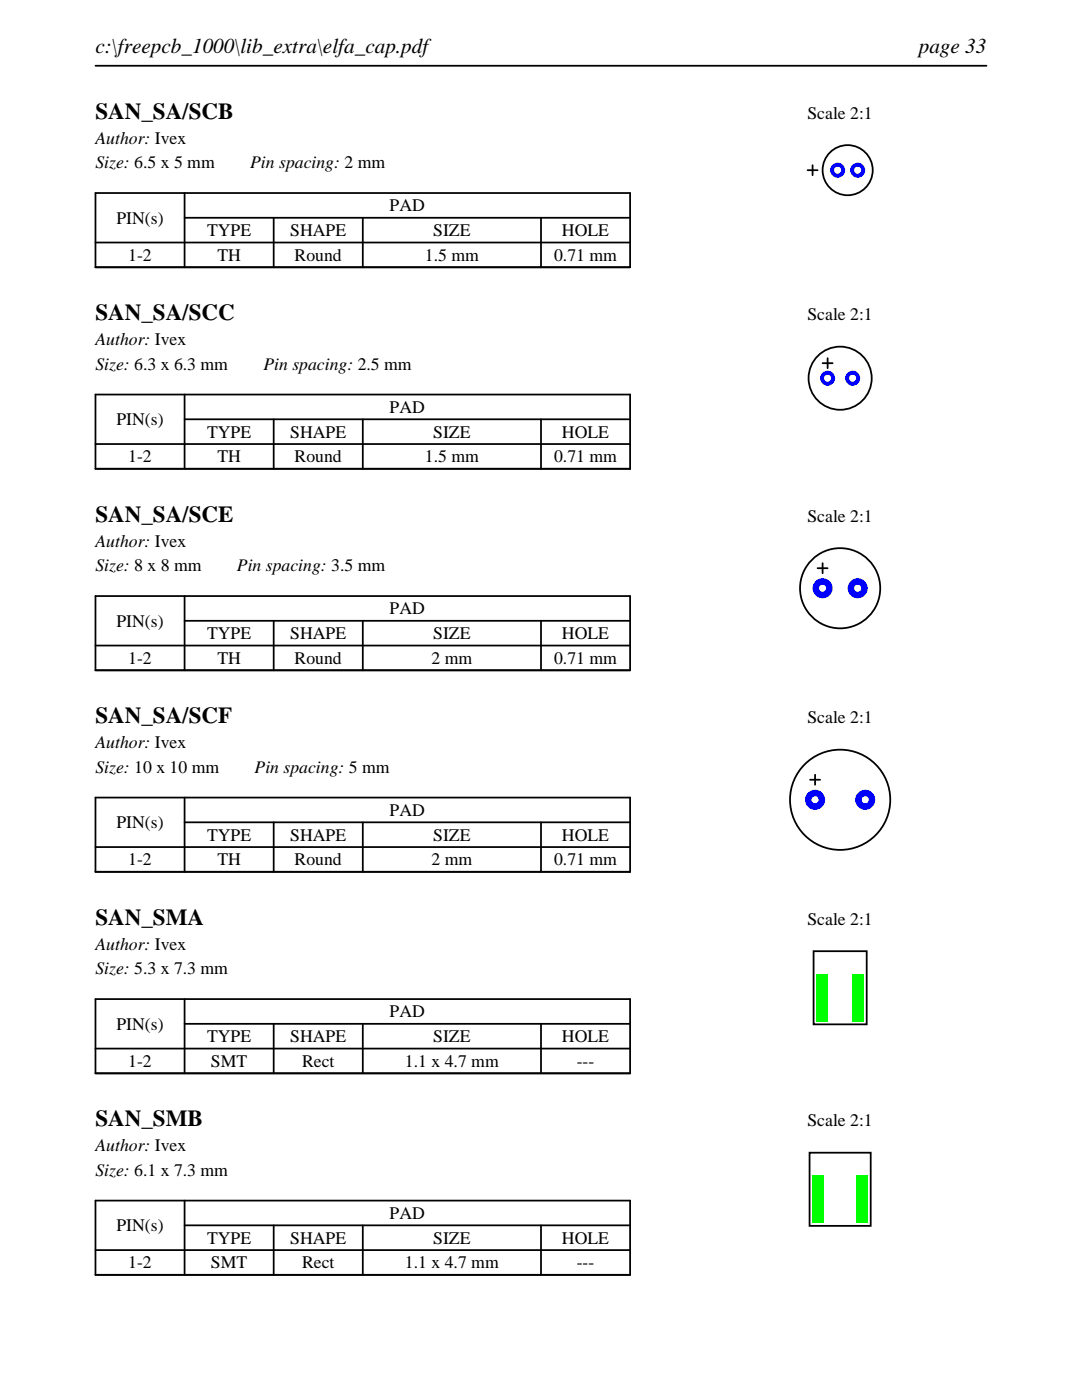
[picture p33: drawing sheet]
<svg xmlns="http://www.w3.org/2000/svg" width="216mm" height="279mm" viewBox="0 0 216 279" stroke-linecap="round" stroke-linejoin="round" font-family="sans-serif">
<defs><g id="words">
<g font-size="4.6">
<text x="19" y="23.7">SAN_SA/SCB</text>
<text x="19" y="63.9">SAN_SA/SCC</text>
<text x="19" y="104.1">SAN_SA/SCE</text>
<text x="19" y="144.4">SAN_SA/SCF</text>
<text x="19" y="184.6">SAN_SMA</text>
<text x="19" y="224.8">SAN_SMB</text>
</g>
<g font-size="4.2">
<text x="19" y="10.6">c:\freepcb_1000\lib_extra\elfa_cap.pdf</text>
<text x="183.3" y="10.6">page 33</text>
</g>
<g font-size="3.5">
<text x="161.1" y="23.7">Scale 2:1</text>
<text x="19" y="28.6">Author: Ivex</text>
<text x="19" y="33.6">Size: 6.5 x 5 mm</text>
<text x="49.9" y="33.6">Pin spacing: 2 mm</text>
<text x="23.2" y="44.6">PIN(s)</text>
<text x="41.3" y="47.1">TYPE</text>
<text x="57.9" y="47.1">SHAPE</text>
<text x="77.8" y="42.2">PAD</text>
<text x="86.4" y="47.1">SIZE</text>
<text x="112.1" y="47.1">HOLE</text>
<text x="25.6" y="52.1">1-2</text>
<text x="43.4" y="52.1">TH</text>
<text x="58.8" y="52.1">Round</text>
<text x="84.8" y="52.1">1.5 mm</text>
<text x="110.6" y="52.1">0.71 mm</text>
<text x="161.1" y="63.9">Scale 2:1</text>
<text x="19" y="68.9">Author: Ivex</text>
<text x="19" y="73.8">Size: 6.3 x 6.3 mm</text>
<text x="52.6" y="73.8">Pin spacing: 2.5 mm</text>
<text x="77.8" y="82.4">PAD</text>
<text x="23.2" y="84.8">PIN(s)</text>
<text x="41.3" y="87.3">TYPE</text>
<text x="57.9" y="87.3">SHAPE</text>
<text x="86.4" y="87.3">SIZE</text>
<text x="112.1" y="87.3">HOLE</text>
<text x="25.6" y="92.3">1-2</text>
<text x="43.4" y="92.3">TH</text>
<text x="58.8" y="92.3">Round</text>
<text x="84.8" y="92.3">1.5 mm</text>
<text x="110.6" y="92.3">0.71 mm</text>
<text x="161.1" y="104.1">Scale 2:1</text>
<text x="19" y="109.1">Author: Ivex</text>
<text x="19" y="114">Size: 8 x 8 mm</text>
<text x="47.3" y="114">Pin spacing: 3.5 mm</text>
<text x="23.2" y="125.1">PIN(s)</text>
<text x="77.8" y="122.6">PAD</text>
<text x="41.3" y="127.6">TYPE</text>
<text x="57.9" y="127.6">SHAPE</text>
<text x="86.4" y="127.6">SIZE</text>
<text x="112.1" y="127.6">HOLE</text>
<text x="25.6" y="132.5">1-2</text>
<text x="43.4" y="132.5">TH</text>
<text x="58.8" y="132.5">Round</text>
<text x="86.1" y="132.5">2 mm</text>
<text x="110.6" y="132.5">0.71 mm</text>
<text x="19" y="149.3">Author: Ivex</text>
<text x="161.1" y="144.4">Scale 2:1</text>
<text x="19" y="154.2">Size: 10 x 10 mm</text>
<text x="50.8" y="154.2">Pin spacing: 5 mm</text>
<text x="23.2" y="165.3">PIN(s)</text>
<text x="41.3" y="167.8">TYPE</text>
<text x="57.9" y="167.8">SHAPE</text>
<text x="77.8" y="162.8">PAD</text>
<text x="86.4" y="167.8">SIZE</text>
<text x="112.1" y="167.8">HOLE</text>
<text x="25.6" y="172.7">1-2</text>
<text x="43.4" y="172.7">TH</text>
<text x="58.8" y="172.7">Round</text>
<text x="86.1" y="172.7">2 mm</text>
<text x="110.6" y="172.7">0.71 mm</text>
<text x="161.1" y="184.6">Scale 2:1</text>
<text x="19" y="189.5">Author: Ivex</text>
<text x="19" y="194.5">Size: 5.3 x 7.3 mm</text>
<text x="77.8" y="203.1">PAD</text>
<text x="23.2" y="205.5">PIN(s)</text>
<text x="41.3" y="208">TYPE</text>
<text x="57.9" y="208">SHAPE</text>
<text x="86.4" y="208">SIZE</text>
<text x="112.1" y="208">HOLE</text>
<text x="25.6" y="212.9">1-2</text>
<text x="42.1" y="212.9">SMT</text>
<text x="60.3" y="212.9">Rect</text>
<text x="80.8" y="212.9">1.1 x 4.7 mm</text>
<text x="115.1" y="212.9">---</text>
<text x="161.1" y="224.8">Scale 2:1</text>
<text x="19" y="229.7">Author: Ivex</text>
<text x="19" y="234.7">Size: 6.1 x 7.3 mm</text>
<text x="23.2" y="245.7">PIN(s)</text>
<text x="77.8" y="243.3">PAD</text>
<text x="41.3" y="248.2">TYPE</text>
<text x="57.9" y="248.2">SHAPE</text>
<text x="86.4" y="248.2">SIZE</text>
<text x="112.1" y="248.2">HOLE</text>
<text x="25.6" y="253.2">1-2</text>
<text x="42.1" y="253.2">SMT</text>
<text x="60.3" y="253.2">Rect</text>
<text x="80.8" y="253.2">1.1 x 4.7 mm</text>
<text x="115.1" y="253.2">---</text>
</g>
</g></defs>
<path d="M19 13.1h177.8M19 38.5h106.7v14.8h-106.7zM36.8 38.5v14.8M19 48.4h106.7M36.8 43.5h88.9M54.6 43.5v9.8M72.4 43.5v9.8M107.9 43.5v9.8" fill="none" stroke="#000" stroke-width=".35"/>
<g fill="none" stroke="#000" stroke-width=".36">
<path d="M161.1 34h2zM162.1 33v2z"/>
<circle cx="169.1" cy="34" r="5"/>
</g>
<g fill="#00f">
<path d="M165.6 34a1.5 1.5 0 0 0 3 0 1.5 1.5 0 0 0-3 0zM166.4 34a.75 .75 0 0 1 1.5 0 .75 .75 0 0 1-1.5 0z"/>
<path d="M169.6 34a1.5 1.5 0 0 0 3 0 1.5 1.5 0 0 0-3 0zM170.4 34a.75 .75 0 0 1 1.5 0 .75 .75 0 0 1-1.5 0z"/>
</g>
<path d="M19 78.7h106.7v14.9h-106.7zM36.8 78.7v14.9M19 88.6h106.7M36.8 83.7h88.9M54.6 83.7v9.9M72.4 83.7v9.9M107.9 83.7v9.9" fill="none" stroke="#000" stroke-width=".35"/>
<g fill="none" stroke="#000" stroke-width=".36">
<path d="M164.1 72.5h2zM165.1 71.5v2z"/>
<circle cx="167.6" cy="75.5" r="6.3"/>
</g>
<g fill="#00f">
<path d="M163.6 75.5a1.5 1.5 0 0 0 3 0 1.5 1.5 0 0 0-3 0zM164.4 75.5a.75 .75 0 0 1 1.5 0 .75 .75 0 0 1-1.5 0z"/>
<path d="M168.6 75.5a1.5 1.5 0 0 0 3 0 1.5 1.5 0 0 0-3 0zM169.4 75.5a.75 .75 0 0 1 1.5 0 .75 .75 0 0 1-1.5 0z"/>
</g>
<path d="M19 119h106.7v14.8h-106.7zM36.8 119v14.8M19 128.8h106.7M36.8 123.9h88.9M54.6 123.9v9.9M72.4 123.9v9.9M107.9 123.9v9.9" fill="none" stroke="#000" stroke-width=".35"/>
<g fill="none" stroke="#000" stroke-width=".36">
<path d="M163.1 113.4h2zM164.1 112.4v2z"/>
<circle cx="167.6" cy="117.4" r="8"/>
</g>
<g fill="#00f">
<path d="M162.1 117.4a2 2 0 0 0 4 0 2 2 0 0 0-4 0zM163.4 117.4a.75 .75 0 0 1 1.5 0 .75 .75 0 0 1-1.5 0z"/>
<path d="M169.1 117.4a2 2 0 0 0 4 0 2 2 0 0 0-4 0zM170.4 117.4a.75 .75 0 0 1 1.5 0 .75 .75 0 0 1-1.5 0z"/>
</g>
<path d="M19 159.2h106.7v14.8h-106.7zM36.8 159.2v14.8M19 169.1h106.7M36.8 164.1h88.9M54.6 164.1v9.9M72.4 164.1v9.9M107.9 164.1v9.9" fill="none" stroke="#000" stroke-width=".35"/>
<g fill="none" stroke="#000" stroke-width=".36">
<path d="M161.6 155.6h2zM162.6 154.6v2z"/>
<circle cx="167.6" cy="159.6" r="10"/>
</g>
<g fill="#00f">
<path d="M160.6 159.6a2 2 0 0 0 4 0 2 2 0 0 0-4 0zM161.9 159.6a.75 .75 0 0 1 1.5 0 .75 .75 0 0 1-1.5 0z"/>
<path d="M170.6 159.6a2 2 0 0 0 4 0 2 2 0 0 0-4 0zM171.9 159.6a.75 .75 0 0 1 1.5 0 .75 .75 0 0 1-1.5 0z"/>
</g>
<path d="M19 199.4h106.7v14.8h-106.7zM36.8 199.4v14.8M19 209.3h106.7M36.8 204.3h88.9M54.6 204.3v9.9M72.4 204.3v9.9M107.9 204.3v9.9" fill="none" stroke="#000" stroke-width=".35"/>
<path d="M162.3 189.8h10.6v14.6h-10.6z" fill="none" stroke="#000" stroke-width=".36"/>
<g fill="#0f0">
<path d="M162.9 194.4h2.2v9.4h-2.2z"/>
<path d="M170.1 194.4h2.2v9.4h-2.2z"/>
</g>
<path d="M19 239.6h106.7v14.8h-106.7zM36.8 239.6v14.8M19 249.5h106.7M36.8 244.5h88.9M54.6 244.5v9.9M72.4 244.5v9.9M107.9 244.5v9.9" fill="none" stroke="#000" stroke-width=".35"/>
<path d="M161.5 230h12.2v14.6h-12.2z" fill="none" stroke="#000" stroke-width=".36"/>
<g fill="#0f0">
<path d="M162.1 234.6h2.2v9.4h-2.2z"/>
<path d="M170.9 234.6h2.2v9.4h-2.2z"/>
</g>
<use href="#words"/>
</svg>
